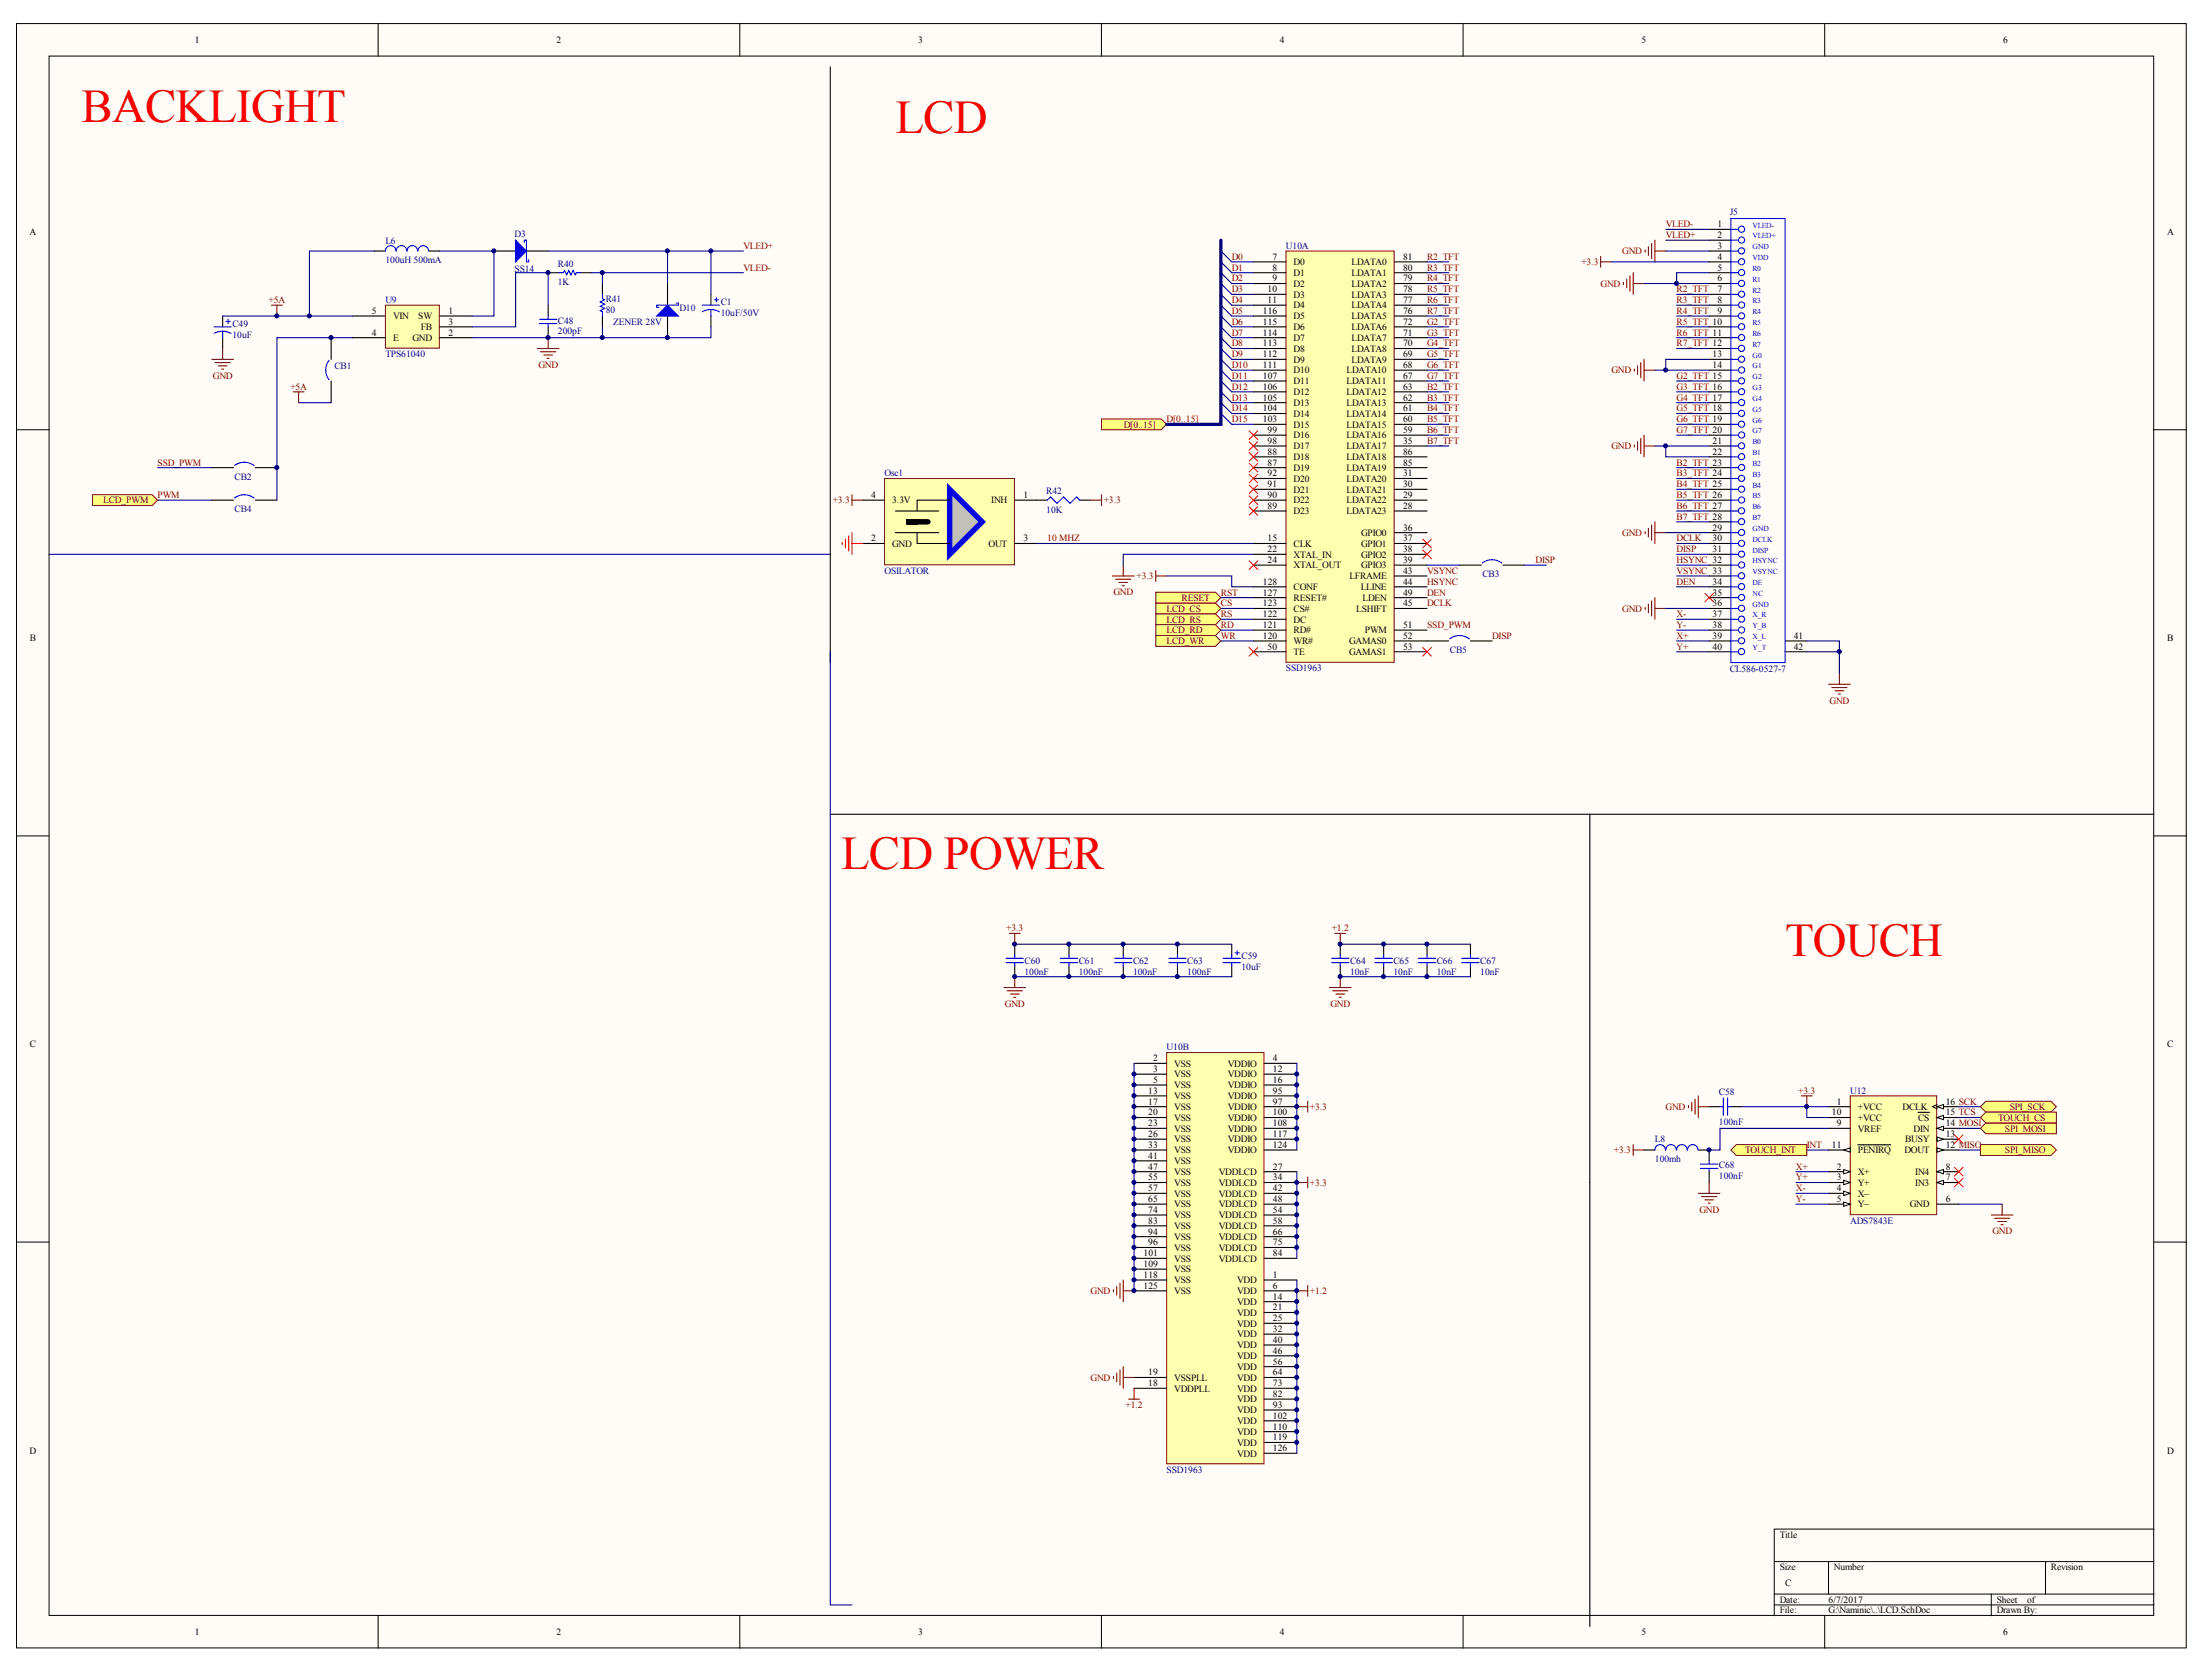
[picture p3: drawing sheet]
<svg xmlns="http://www.w3.org/2000/svg" width="271mm" height="206mm" viewBox="0 0 271 206" stroke-linecap="round" stroke-linejoin="round" font-family="sans-serif">
<defs><g id="words">
<g font-size="5.8" fill="#f00">
<text x="10" y="14.9">BACKLIGHT</text>
<text x="109.9" y="16.3">LCD</text>
<text x="103.3" y="106.6">LCD POWER</text>
<text x="219.1" y="117.3">TOUCH</text>
</g>
<g font-size="1.2">
<text x="23.9" y="5.3">1</text>
<text x="68.3" y="5.3">2</text>
<text x="112.7" y="5.3">3</text>
<text x="157.1" y="5.3">4</text>
<text x="201.5" y="5.3">5</text>
<text x="245.9" y="5.3">6</text>
<text x="3.6" y="28.9">A</text>
<text x="210.8" y="29.2">2</text>
<text x="210.8" y="27.9">1</text>
<text x="266" y="28.9">A</text>
<text x="155.6" y="35.9">10</text>
<text x="156.2" y="31.9">7</text>
<text x="156.2" y="33.2">8</text>
<text x="156.2" y="34.5">9</text>
<text x="158.8" y="32.5">D0</text>
<text x="158.8" y="33.9">D1</text>
<text x="158.8" y="35.2">D2</text>
<text x="165.9" y="32.5">LDATA0</text>
<text x="165.9" y="33.9">LDATA1</text>
<text x="165.9" y="35.2">LDATA2</text>
<text x="172.3" y="31.9">81</text>
<text x="172.3" y="33.2">80</text>
<text x="172.3" y="34.5">79</text>
<text x="172.3" y="35.9">78</text>
<text x="210.8" y="30.5">3</text>
<text x="210.8" y="31.9">4</text>
<text x="210.8" y="33.2">5</text>
<text x="210.8" y="34.5">6</text>
<text x="210.8" y="35.9">7</text>
<text x="45.7" y="38.5">5</text>
<text x="45.7" y="41.2">4</text>
<text x="48.2" y="39.2">VIN</text>
<text x="48.2" y="41.8">E</text>
<text x="50.6" y="41.8">GND</text>
<text x="51.3" y="39.2">SW</text>
<text x="51.6" y="40.5">FB</text>
<text x="55" y="38.5">1</text>
<text x="55" y="39.8">3</text>
<text x="55" y="41.2">2</text>
<text x="155" y="38.5">116</text>
<text x="155" y="39.8">115</text>
<text x="155" y="41.2">114</text>
<text x="155.6" y="37.2">11</text>
<text x="158.8" y="36.5">D3</text>
<text x="158.8" y="37.9">D4</text>
<text x="158.8" y="39.2">D5</text>
<text x="158.8" y="40.5">D6</text>
<text x="158.8" y="41.8">D7</text>
<text x="165.9" y="36.5">LDATA3</text>
<text x="165.9" y="37.9">LDATA4</text>
<text x="165.9" y="39.2">LDATA5</text>
<text x="165.9" y="40.5">LDATA6</text>
<text x="165.9" y="41.8">LDATA7</text>
<text x="172.3" y="37.2">77</text>
<text x="172.3" y="38.5">76</text>
<text x="172.3" y="39.8">72</text>
<text x="172.3" y="41.2">71</text>
<text x="210.8" y="37.2">8</text>
<text x="210.8" y="38.5">9</text>
<text x="155" y="42.5">113</text>
<text x="155" y="43.8">112</text>
<text x="155" y="45.2">111</text>
<text x="155" y="46.5">107</text>
<text x="155" y="47.8">106</text>
<text x="158.8" y="43.2">D8</text>
<text x="158.8" y="44.5">D9</text>
<text x="158.8" y="45.8">D10</text>
<text x="158.8" y="47.2">D11</text>
<text x="165.3" y="45.8">LDATA10</text>
<text x="165.3" y="47.2">LDATA11</text>
<text x="165.9" y="43.2">LDATA8</text>
<text x="165.9" y="44.5">LDATA9</text>
<text x="172.3" y="42.5">70</text>
<text x="172.3" y="43.8">69</text>
<text x="172.3" y="45.2">68</text>
<text x="172.3" y="46.5">67</text>
<text x="172.3" y="47.8">63</text>
<text x="210.2" y="43.8">13</text>
<text x="210.2" y="45.2">14</text>
<text x="155" y="49.1">105</text>
<text x="155" y="50.5">104</text>
<text x="155" y="51.8">103</text>
<text x="155.6" y="53.1">99</text>
<text x="158.8" y="48.5">D12</text>
<text x="158.8" y="49.8">D13</text>
<text x="158.8" y="51.1">D14</text>
<text x="158.8" y="52.5">D15</text>
<text x="158.8" y="53.8">D16</text>
<text x="165.3" y="48.5">LDATA12</text>
<text x="165.3" y="49.8">LDATA13</text>
<text x="165.3" y="51.1">LDATA14</text>
<text x="165.3" y="52.5">LDATA15</text>
<text x="165.3" y="53.8">LDATA16</text>
<text x="172.3" y="49.1">62</text>
<text x="172.3" y="50.5">61</text>
<text x="172.3" y="51.8">60</text>
<text x="172.3" y="53.1">59</text>
<text x="155.6" y="54.5">98</text>
<text x="155.6" y="55.8">88</text>
<text x="155.6" y="57.1">87</text>
<text x="155.6" y="58.5">92</text>
<text x="155.6" y="59.8">91</text>
<text x="158.8" y="55.1">D17</text>
<text x="158.8" y="56.5">D18</text>
<text x="158.8" y="57.8">D19</text>
<text x="158.8" y="59.1">D20</text>
<text x="165.3" y="55.1">LDATA17</text>
<text x="165.3" y="56.5">LDATA18</text>
<text x="165.3" y="57.8">LDATA19</text>
<text x="165.3" y="59.1">LDATA20</text>
<text x="172.3" y="54.5">35</text>
<text x="172.3" y="55.8">86</text>
<text x="172.3" y="57.1">85</text>
<text x="172.3" y="58.5">31</text>
<text x="172.3" y="59.8">30</text>
<text x="210.2" y="54.5">21</text>
<text x="210.2" y="55.8">22</text>
<text x="106.9" y="61.1">4</text>
<text x="109.5" y="61.8">3.3V</text>
<text x="121.7" y="61.8">INH</text>
<text x="125.6" y="61.1">1</text>
<text x="155.6" y="61.1">90</text>
<text x="155.6" y="62.4">89</text>
<text x="158.8" y="60.4">D21</text>
<text x="158.8" y="61.8">D22</text>
<text x="158.8" y="63.1">D23</text>
<text x="165.3" y="60.4">LDATA21</text>
<text x="165.3" y="61.8">LDATA22</text>
<text x="165.3" y="63.1">LDATA23</text>
<text x="167.1" y="65.8">GPIO0</text>
<text x="172.3" y="61.1">29</text>
<text x="172.3" y="62.4">28</text>
<text x="172.3" y="65.1">36</text>
<text x="210.2" y="65.1">29</text>
<text x="106.9" y="66.4">2</text>
<text x="109.5" y="67.1">GND</text>
<text x="121.4" y="67.1">OUT</text>
<text x="125.6" y="66.4">3</text>
<text x="155" y="71.7">128</text>
<text x="155.6" y="67.8">22</text>
<text x="155.6" y="69.1">24</text>
<text x="155.6" y="66.4">15</text>
<text x="158.8" y="68.4">XTAL_IN</text>
<text x="158.8" y="69.7">XTAL_OUT</text>
<text x="158.8" y="67.1">CLK</text>
<text x="165.7" y="71.1">LFRAME</text>
<text x="167.1" y="67.1">GPIO1</text>
<text x="167.1" y="68.4">GPIO2</text>
<text x="167.1" y="69.7">GPIO3</text>
<text x="172.3" y="66.4">37</text>
<text x="172.3" y="67.8">38</text>
<text x="172.3" y="69.1">39</text>
<text x="172.3" y="70.4">43</text>
<text x="172.3" y="71.7">44</text>
<text x="210.2" y="66.4">30</text>
<text x="210.2" y="67.8">31</text>
<text x="210.2" y="71.7">34</text>
<text x="155" y="77.1">121</text>
<text x="155" y="75.7">122</text>
<text x="155" y="74.4">123</text>
<text x="155" y="73.1">127</text>
<text x="158.8" y="72.4">CONF</text>
<text x="158.8" y="77.7">RD#</text>
<text x="158.8" y="76.4">DC</text>
<text x="158.8" y="75.1">CS#</text>
<text x="158.8" y="73.7">RESET#</text>
<text x="166.5" y="75.1">LSHIFT</text>
<text x="167" y="72.4">LLINE</text>
<text x="167.3" y="73.7">LDEN</text>
<text x="167.6" y="77.7">PWM</text>
<text x="172.3" y="73.1">49</text>
<text x="172.3" y="74.4">45</text>
<text x="172.3" y="77.1">51</text>
<text x="210.2" y="73.1">35</text>
<text x="210.2" y="74.4">36</text>
<text x="210.2" y="75.7">37</text>
<text x="210.2" y="77.1">38</text>
<text x="3.7" y="78.7">B</text>
<text x="155" y="78.4">120</text>
<text x="155.6" y="79.7">50</text>
<text x="158.8" y="79.1">WR#</text>
<text x="158.8" y="80.4">TE</text>
<text x="165.6" y="79.1">GAMAS0</text>
<text x="165.6" y="80.4">GAMAS1</text>
<text x="172.3" y="78.4">52</text>
<text x="172.3" y="79.7">53</text>
<text x="210.2" y="78.4">39</text>
<text x="210.2" y="79.7">40</text>
<text x="220.2" y="78.4">41</text>
<text x="220.2" y="79.7">42</text>
<text x="266.1" y="78.7">B</text>
<text x="3.7" y="128.5">C</text>
<text x="141.6" y="130.2">2</text>
<text x="141.6" y="131.5">3</text>
<text x="144.2" y="130.9">VSS</text>
<text x="150.7" y="130.9">VDDIO</text>
<text x="156.3" y="130.2">4</text>
<text x="156.3" y="131.5">12</text>
<text x="266.1" y="128.5">C</text>
<text x="141" y="134.2">13</text>
<text x="141" y="135.5">17</text>
<text x="141" y="136.9">20</text>
<text x="141.6" y="132.9">5</text>
<text x="144.2" y="132.2">VSS</text>
<text x="144.2" y="133.5">VSS</text>
<text x="144.2" y="134.9">VSS</text>
<text x="144.2" y="136.2">VSS</text>
<text x="144.2" y="137.5">VSS</text>
<text x="150.7" y="132.2">VDDIO</text>
<text x="150.7" y="133.5">VDDIO</text>
<text x="150.7" y="134.9">VDDIO</text>
<text x="150.7" y="136.2">VDDIO</text>
<text x="150.7" y="137.5">VDDIO</text>
<text x="156.3" y="132.9">16</text>
<text x="156.3" y="134.2">95</text>
<text x="156.3" y="135.5">97</text>
<text x="156.3" y="136.9">100</text>
<text x="224.9" y="136.9">10</text>
<text x="225.5" y="135.5">1</text>
<text x="228.1" y="136.2">+VCC</text>
<text x="228.1" y="137.5">+VCC</text>
<text x="233.6" y="136.2">DCLK</text>
<text x="235.5" y="137.5">CS</text>
<text x="238.9" y="136.9">15 TCS</text>
<text x="238.9" y="135.5">16 SCK</text>
<text x="141" y="138.2">23</text>
<text x="141" y="139.5">26</text>
<text x="141" y="140.9">33</text>
<text x="141" y="142.2">41</text>
<text x="141" y="143.5">47</text>
<text x="144.2" y="138.9">VSS</text>
<text x="144.2" y="140.2">VSS</text>
<text x="144.2" y="141.5">VSS</text>
<text x="144.2" y="142.8">VSS</text>
<text x="150.7" y="138.9">VDDIO</text>
<text x="150.7" y="140.2">VDDIO</text>
<text x="150.7" y="141.5">VDDIO</text>
<text x="156.3" y="138.2">108</text>
<text x="156.3" y="139.5">117</text>
<text x="156.3" y="140.9">124</text>
<text x="156.3" y="143.5">27</text>
<text x="224.9" y="140.9">11</text>
<text x="225.5" y="143.5">2</text>
<text x="225.5" y="138.2">9</text>
<text x="228.1" y="138.9">VREF</text>
<text x="228.1" y="141.5">PENIRQ</text>
<text x="233.8" y="141.5">DOUT</text>
<text x="233.9" y="140.2">BUSY</text>
<text x="234.9" y="138.9">DIN</text>
<text x="238.9" y="143.5">8</text>
<text x="238.9" y="140.9">12 MISO</text>
<text x="238.9" y="139.5">13</text>
<text x="238.9" y="138.2">14 MOSI</text>
<text x="141" y="144.8">55</text>
<text x="141" y="146.2">57</text>
<text x="141" y="147.5">65</text>
<text x="141" y="148.8">74</text>
<text x="144.2" y="144.2">VSS</text>
<text x="144.2" y="145.5">VSS</text>
<text x="144.2" y="146.8">VSS</text>
<text x="144.2" y="148.2">VSS</text>
<text x="144.2" y="149.5">VSS</text>
<text x="149.6" y="144.2">VDDLCD</text>
<text x="149.6" y="145.5">VDDLCD</text>
<text x="149.6" y="146.8">VDDLCD</text>
<text x="149.6" y="148.2">VDDLCD</text>
<text x="149.6" y="149.5">VDDLCD</text>
<text x="156.3" y="144.8">34</text>
<text x="156.3" y="146.2">42</text>
<text x="156.3" y="147.5">48</text>
<text x="156.3" y="148.8">54</text>
<text x="225.5" y="144.8">3</text>
<text x="225.5" y="146.2">4</text>
<text x="225.5" y="147.5">5</text>
<text x="228.1" y="144.2">X+</text>
<text x="228.1" y="145.5">Y+</text>
<text x="228.1" y="146.8">X–</text>
<text x="228.1" y="148.2">Y–</text>
<text x="234.4" y="148.2">GND</text>
<text x="235.1" y="145.5">IN3</text>
<text x="235.1" y="144.2">IN4</text>
<text x="238.9" y="147.5">6</text>
<text x="238.9" y="144.8">7</text>
<text x="140.4" y="154.1">101</text>
<text x="140.4" y="155.5">109</text>
<text x="141" y="150.2">83</text>
<text x="141" y="151.5">94</text>
<text x="141" y="152.8">96</text>
<text x="144.2" y="150.8">VSS</text>
<text x="144.2" y="152.1">VSS</text>
<text x="144.2" y="153.5">VSS</text>
<text x="144.2" y="154.8">VSS</text>
<text x="149.6" y="150.8">VDDLCD</text>
<text x="149.6" y="152.1">VDDLCD</text>
<text x="149.6" y="153.5">VDDLCD</text>
<text x="149.6" y="154.8">VDDLCD</text>
<text x="156.3" y="150.2">58</text>
<text x="156.3" y="151.5">66</text>
<text x="156.3" y="152.8">75</text>
<text x="156.3" y="154.1">84</text>
<text x="140.4" y="156.8">118</text>
<text x="140.4" y="158.1">125</text>
<text x="144.2" y="156.1">VSS</text>
<text x="144.2" y="157.5">VSS</text>
<text x="144.2" y="158.8">VSS</text>
<text x="151.9" y="157.5">VDD</text>
<text x="151.9" y="158.8">VDD</text>
<text x="151.9" y="160.1">VDD</text>
<text x="151.9" y="161.5">VDD</text>
<text x="156.3" y="156.8">1</text>
<text x="156.3" y="158.1">6</text>
<text x="156.3" y="159.5">14</text>
<text x="156.3" y="160.8">21</text>
<text x="151.9" y="162.8">VDD</text>
<text x="151.9" y="164.1">VDD</text>
<text x="151.9" y="165.4">VDD</text>
<text x="151.9" y="166.8">VDD</text>
<text x="156.3" y="162.1">25</text>
<text x="156.3" y="163.4">32</text>
<text x="156.3" y="164.8">40</text>
<text x="156.3" y="166.1">46</text>
<text x="156.3" y="167.4">56</text>
<text x="141" y="168.8">19</text>
<text x="141" y="170.1">18</text>
<text x="144.2" y="169.4">VSSPLL</text>
<text x="144.2" y="170.8">VDDPLL</text>
<text x="151.9" y="168.1">VDD</text>
<text x="151.9" y="169.4">VDD</text>
<text x="151.9" y="170.8">VDD</text>
<text x="151.9" y="172.1">VDD</text>
<text x="151.9" y="173.4">VDD</text>
<text x="156.3" y="168.8">64</text>
<text x="156.3" y="170.1">73</text>
<text x="156.3" y="171.4">82</text>
<text x="156.3" y="172.7">93</text>
<text x="3.6" y="178.4">D</text>
<text x="151.9" y="174.7">VDD</text>
<text x="151.9" y="176.1">VDD</text>
<text x="151.9" y="177.4">VDD</text>
<text x="151.9" y="178.7">VDD</text>
<text x="156.3" y="174.1">102</text>
<text x="156.3" y="175.4">110</text>
<text x="156.3" y="176.7">119</text>
<text x="156.3" y="178.1">126</text>
<text x="266" y="178.4">D</text>
<text x="218.5" y="188.7">Title</text>
<text x="218.5" y="192.7">Size</text>
<text x="218.5" y="196.6">Date:</text>
<text x="218.5" y="198">File:</text>
<text x="219.1" y="194.7">C</text>
<text x="224.5" y="196.6">6/7/2017</text>
<text x="224.5" y="198">G:\Naminic\..\LCD.SchDoc</text>
<text x="225.1" y="192.7">Number</text>
<text x="245.1" y="196.6">Sheet</text>
<text x="245.1" y="198">Drawn By:</text>
<text x="248.8" y="196.6">of</text>
<text x="251.8" y="192.7">Revision</text>
<text x="23.9" y="200.6">1</text>
<text x="68.3" y="200.6">2</text>
<text x="112.7" y="200.6">3</text>
<text x="157.1" y="200.6">4</text>
<text x="201.5" y="200.6">5</text>
<text x="245.9" y="200.6">6</text>
</g>
<g font-size="1.2" fill="#000080">
<text x="47.3" y="29.9">L6</text>
<text x="63.2" y="29.1">D3</text>
<text x="212.3" y="26.4">J5</text>
<text x="47.3" y="32.3">100uH 500mA</text>
<text x="63.2" y="33.3">SS14</text>
<text x="68.5" y="32.8">R40</text>
<text x="68.5" y="34.9">1K</text>
<text x="157.9" y="30.5">U10A</text>
<text x="28.5" y="40.1">C49</text>
<text x="28.5" y="41.4">10uF</text>
<text x="47.3" y="37.2">U9</text>
<text x="68.5" y="39.7">C48</text>
<text x="68.5" y="41">200pF</text>
<text x="74.4" y="37.1">R41</text>
<text x="74.4" y="38.4">80</text>
<text x="75.3" y="39.8">ZENER 28V</text>
<text x="83.4" y="38.1">D10</text>
<text x="88.5" y="37.5">C1</text>
<text x="88.5" y="38.8">10uF/50V</text>
<text x="41.1" y="45.3">CB1</text>
<text x="47.3" y="43.8">TPS61040</text>
<text x="28.8" y="58.9">CB2</text>
<text x="108.6" y="58.5">Osc1</text>
<text x="28.8" y="62.8">CB4</text>
<text x="128.4" y="60.6">R42</text>
<text x="128.4" y="63">10K</text>
<text x="108.6" y="70.4">OSILATOR</text>
<text x="182" y="70.8">CB3</text>
<text x="157.9" y="82.4">SSD1963</text>
<text x="178" y="80.1">CB5</text>
<text x="212.3" y="82.5">CL586-0527-7</text>
<text x="125.8" y="118.3">C60</text>
<text x="125.8" y="119.6">100nF</text>
<text x="132.4" y="118.3">C61</text>
<text x="132.4" y="119.6">100nF</text>
<text x="139.1" y="118.3">C62</text>
<text x="139.1" y="119.6">100nF</text>
<text x="145.7" y="118.3">C63</text>
<text x="145.7" y="119.6">100nF</text>
<text x="152.4" y="117.7">C59</text>
<text x="152.4" y="119.1">10uF</text>
<text x="165.7" y="118.3">C64</text>
<text x="165.7" y="119.6">10nF</text>
<text x="171.1" y="118.3">C65</text>
<text x="171.1" y="119.6">10nF</text>
<text x="176.4" y="118.3">C66</text>
<text x="176.4" y="119.6">10nF</text>
<text x="181.7" y="118.3">C67</text>
<text x="181.7" y="119.6">10nF</text>
<text x="143.2" y="128.9">U10B</text>
<text x="211" y="134.3">C58</text>
<text x="227.1" y="134.2">U12</text>
<text x="203.2" y="140.2">L8</text>
<text x="203.2" y="142.6">100mh</text>
<text x="211" y="138.1">100nF</text>
<text x="211" y="143.4">C68</text>
<text x="211" y="144.7">100nF</text>
<text x="227.1" y="150.2">ADS7843E</text>
<text x="143.2" y="180.7">SSD1963</text>
</g>
<g font-size="1.2" fill="#800000">
<text x="204.5" y="29.2">VLED+</text>
<text x="204.5" y="27.9">VLED-</text>
<text x="91.3" y="30.5">VLED+</text>
<text x="91.3" y="33.2">VLED-</text>
<text x="151.2" y="31.9">D0</text>
<text x="151.2" y="33.2">D1</text>
<text x="151.2" y="34.5">D2</text>
<text x="151.2" y="35.9">D3</text>
<text x="175.2" y="31.9">R2_TFT</text>
<text x="175.2" y="33.2">R3_TFT</text>
<text x="175.2" y="34.5">R4_TFT</text>
<text x="175.2" y="35.9">R5_TFT</text>
<text x="194.1" y="32.5">+3.3</text>
<text x="196.5" y="35.2">GND</text>
<text x="199.1" y="31.2">GND</text>
<text x="205.8" y="35.9">R2_TFT</text>
<text x="33" y="37.2">+5A</text>
<text x="151.2" y="37.2">D4</text>
<text x="151.2" y="38.5">D5</text>
<text x="151.2" y="39.8">D6</text>
<text x="151.2" y="41.2">D7</text>
<text x="175.2" y="37.2">R6_TFT</text>
<text x="175.2" y="38.5">R7_TFT</text>
<text x="175.2" y="39.8">G2_TFT</text>
<text x="175.2" y="41.2">G3_TFT</text>
<text x="205.8" y="37.2">R3_TFT</text>
<text x="205.8" y="38.5">R4_TFT</text>
<text x="205.8" y="39.8">R5_TFT 10</text>
<text x="205.8" y="41.2">R6_TFT 11</text>
<text x="26.1" y="46.5">GND</text>
<text x="35.6" y="47.8">+5A</text>
<text x="66.1" y="45.1">GND</text>
<text x="151.2" y="42.5">D8</text>
<text x="151.2" y="43.8">D9</text>
<text x="151.2" y="45.2">D10</text>
<text x="151.2" y="46.5">D11</text>
<text x="151.2" y="47.8">D12</text>
<text x="175.2" y="42.5">G4_TFT</text>
<text x="175.2" y="43.8">G5_TFT</text>
<text x="175.2" y="45.2">G6_TFT</text>
<text x="175.2" y="46.5">G7_TFT</text>
<text x="175.2" y="47.8">B2_TFT</text>
<text x="197.8" y="45.8">GND</text>
<text x="205.8" y="42.5">R7_TFT 12</text>
<text x="205.8" y="46.5">G2_TFT 15</text>
<text x="205.8" y="47.8">G3_TFT 16</text>
<text x="138" y="52.5">D[0..15]</text>
<text x="143.2" y="51.8">D[0..15]</text>
<text x="151.2" y="49.1">D13</text>
<text x="151.2" y="50.5">D14</text>
<text x="151.2" y="51.8">D15</text>
<text x="175.2" y="49.1">B3_TFT</text>
<text x="175.2" y="50.5">B4_TFT</text>
<text x="175.2" y="51.8">B5_TFT</text>
<text x="175.2" y="53.1">B6_TFT</text>
<text x="205.8" y="49.1">G4_TFT 17</text>
<text x="205.8" y="50.5">G5_TFT 18</text>
<text x="205.8" y="51.8">G6_TFT 19</text>
<text x="205.8" y="53.1">G7_TFT 20</text>
<text x="19.3" y="57.1">SSD_PWM</text>
<text x="175.2" y="54.5">B7_TFT</text>
<text x="197.8" y="55.1">GND</text>
<text x="205.8" y="57.1">B2_TFT 23</text>
<text x="205.8" y="58.5">B3_TFT 24</text>
<text x="205.8" y="59.8">B4_TFT 25</text>
<text x="12.7" y="61.8">LCD_PWM</text>
<text x="19.3" y="61.1">PWM</text>
<text x="102.2" y="61.8">+3.3</text>
<text x="135.5" y="61.8">+3.3</text>
<text x="199.1" y="65.8">GND</text>
<text x="205.8" y="61.1">B5_TFT 26</text>
<text x="205.8" y="62.4">B6_TFT 27</text>
<text x="205.8" y="63.8">B7_TFT 28</text>
<text x="128.6" y="66.4">10 MHZ</text>
<text x="139.5" y="71.1">+3.3</text>
<text x="175.2" y="71.7">HSYNC</text>
<text x="175.2" y="70.4">VSYNC</text>
<text x="188.5" y="69.1">DISP</text>
<text x="205.8" y="66.4">DCLK</text>
<text x="205.8" y="67.8">DISP</text>
<text x="205.8" y="69.1">HSYNC 32</text>
<text x="205.8" y="70.4">VSYNC 33</text>
<text x="205.8" y="71.7">DEN</text>
<text x="136.7" y="73">GND</text>
<text x="143.2" y="75.1">LCD_CS</text>
<text x="143.2" y="76.4">LCD_RS</text>
<text x="143.2" y="77.7">LCD_RD</text>
<text x="145" y="73.7">RESET</text>
<text x="149.9" y="74.4">CS</text>
<text x="149.9" y="75.7">RS</text>
<text x="149.9" y="73.1">RST</text>
<text x="149.9" y="77.1">RD</text>
<text x="175.2" y="74.4">DCLK</text>
<text x="175.2" y="73.1">DEN</text>
<text x="175.2" y="77.1">SSD_PWM</text>
<text x="199.1" y="75.1">GND</text>
<text x="205.8" y="75.7">X-</text>
<text x="205.8" y="77.1">Y-</text>
<text x="143.2" y="79.1">LCD_WR</text>
<text x="149.9" y="78.4">WR</text>
<text x="183.2" y="78.4">DISP</text>
<text x="205.8" y="78.4">X+</text>
<text x="205.8" y="79.7">Y+</text>
<text x="224.6" y="86.3">GND</text>
<text x="123.5" y="114.3">+3.3</text>
<text x="163.5" y="114.3">+1.2</text>
<text x="123.4" y="123.5">GND</text>
<text x="163.3" y="123.5">GND</text>
<text x="160.8" y="136.2">+3.3</text>
<text x="204.5" y="136.2">GND</text>
<text x="220.8" y="134.2">+3.3</text>
<text x="245.3" y="137.5">TOUCH_CS</text>
<text x="246.7" y="136.2">SPI_SCK</text>
<text x="198.1" y="141.5">+3.3</text>
<text x="214.2" y="141.5">TOUCH_INT</text>
<text x="220.5" y="143.5">X+</text>
<text x="221.8" y="140.9">INT</text>
<text x="246.1" y="138.9">SPI_MOSI</text>
<text x="246.1" y="141.5">SPI_MISO</text>
<text x="160.8" y="145.5">+3.3</text>
<text x="208.6" y="148.8">GND</text>
<text x="220.5" y="146.2">X-</text>
<text x="220.5" y="147.5">Y-</text>
<text x="220.5" y="144.8">Y+</text>
<text x="244.6" y="151.5">GND</text>
<text x="133.9" y="158.8">GND</text>
<text x="160.8" y="158.8">+1.2</text>
<text x="133.9" y="169.4">GND</text>
<text x="138.2" y="172.7">+1.2</text>
</g>
<g font-size=".9" fill="#00f">
<text x="215.1" y="27.9">VLED-</text>
<text x="215.1" y="29.3">VLED+</text>
<text x="215.1" y="30.6">GND</text>
<text x="215.1" y="31.9">VDD</text>
<text x="215.1" y="33.2">R0</text>
<text x="215.1" y="34.6">R1</text>
<text x="215.1" y="35.9">R2</text>
<text x="215.1" y="37.2">R3</text>
<text x="215.1" y="38.6">R4</text>
<text x="215.1" y="39.9">R5</text>
<text x="215.1" y="41.2">R6</text>
<text x="215.1" y="42.5">R7</text>
<text x="215.1" y="43.9">G0</text>
<text x="215.1" y="45.2">G1</text>
<text x="215.1" y="46.5">G2</text>
<text x="215.1" y="47.9">G3</text>
<text x="215.1" y="49.2">G4</text>
<text x="215.1" y="50.5">G5</text>
<text x="215.1" y="51.8">G6</text>
<text x="215.1" y="53.2">G7</text>
<text x="215.1" y="54.5">B0</text>
<text x="215.1" y="55.8">B1</text>
<text x="215.1" y="57.2">B2</text>
<text x="215.1" y="58.5">B3</text>
<text x="215.1" y="59.8">B4</text>
<text x="215.1" y="61.2">B5</text>
<text x="215.1" y="62.5">B6</text>
<text x="215.1" y="63.8">B7</text>
<text x="215.1" y="65.1">GND</text>
<text x="215.1" y="66.5">DCLK</text>
<text x="215.1" y="67.8">DISP</text>
<text x="215.1" y="69.1">HSYNC</text>
<text x="215.1" y="70.5">VSYNC</text>
<text x="215.1" y="71.8">DE</text>
<text x="215.1" y="73.1">NC</text>
<text x="215.1" y="74.4">GND</text>
<text x="215.1" y="75.8">X_R</text>
<text x="215.1" y="77.1">Y_B</text>
<text x="215.1" y="78.4">X_L</text>
<text x="215.1" y="79.8">Y_T</text>
</g>
</g></defs>
<g fill="#fffcf8" stroke="#000" stroke-width=".12">
<path d="M2 2.9h266.4v199.3h-266.4z"/>
<path d="M6 6.9h258.4v191.3h-258.4z"/>
</g>
<g fill="none" stroke="#000" stroke-width=".12">
<path d="M46.4 2.9v4M90.8 2.9v4M135.2 2.9v4M179.6 2.9v4M224 2.9v4M2 52.7h4M264.4 52.7h4M2 102.6h4M264.4 102.6h4M2 152.4h4M264.4 152.4h4M46.4 198.3v3.9"/>
<path d="M90.8 198.3v3.9M135.2 198.3v3.9M179.6 198.3v3.9M217.8 191.6h46.6M217.8 195.6h46.6M217.8 196.9h46.6M224 198.3v3.9M224.5 191.6v4M244.4 195.6v2.7M251.1 191.6v4M264.4 187.6h-46.6v10.7"/>
</g>
<path d="M157.9 30.8h13.3v50.5h-13.3z" fill="#ffffb0" stroke="#800000" stroke-width=".12"/>
<g fill="none" stroke="#000" stroke-width=".13">
<path d="M153.9 32.1h4M153.9 33.5h4M153.9 34.8h4M153.9 36.1h4M153.9 37.4h4M153.9 38.8h4M171.2 32.1h4M171.2 33.5h4M171.2 34.8h4M171.2 36.1h4M171.2 37.4h4M171.2 38.8h4"/>
<path d="M153.9 40.1h4M153.9 41.4h4M153.9 42.8h4M153.9 44.1h4M153.9 45.4h4M153.9 46.8h4M153.9 48.1h4M153.9 49.4h4M153.9 50.7h4M153.9 52.1h4M153.9 53.4h4M153.9 54.7h4"/>
<path d="M153.9 56.1h4M153.9 57.4h4M153.9 58.7h4M171.2 40.1h4M171.2 41.4h4M171.2 42.8h4M171.2 44.1h4M171.2 45.4h4M171.2 46.8h4M171.2 48.1h4M171.2 49.4h4M171.2 50.7h4"/>
<path d="M171.2 52.1h4M171.2 53.4h4M171.2 54.7h4M171.2 56.1h4M171.2 57.4h4M171.2 58.7h4M153.9 60h4M153.9 61.4h4M153.9 62.7h4M153.9 68h4M153.9 69.3h4M153.9 66.7h4"/>
<path d="M153.9 72h4M153.9 78.6h4M153.9 77.3h4M153.9 76h4M153.9 74.7h4M153.9 73.3h4M153.9 80h4M171.2 60h4M171.2 61.4h4M171.2 62.7h4M171.2 68h4M171.2 69.3h4"/>
<path d="M171.2 66.7h4M171.2 72h4M171.2 78.6h4M171.2 77.3h4M171.2 74.7h4M171.2 73.3h4M171.2 65.4h4M171.2 70.7h4M171.2 80h4"/>
</g>
<path d="M143.2 129.2h12v50.4h-12z" fill="#ffffb0" stroke="#800000" stroke-width=".12"/>
<g fill="none" stroke="#000" stroke-width=".13">
<path d="M139.2 130.5h4M139.2 131.8h4M139.2 133.1h4M139.2 134.5h4M139.2 135.8h4M139.2 137.1h4M139.2 138.5h4M139.2 139.8h4M155.2 130.5h4M155.2 131.8h4M155.2 133.1h4M155.2 134.5h4"/>
<path d="M155.2 135.8h4M155.2 137.1h4M155.2 138.5h4M155.2 139.8h4M139.2 141.1h4M139.2 142.4h4M139.2 143.8h4M139.2 145.1h4M139.2 146.4h4M139.2 147.8h4M139.2 149.1h4M139.2 150.4h4"/>
<path d="M139.2 151.7h4M139.2 153.1h4M139.2 154.4h4M139.2 155.7h4M139.2 157.1h4M139.2 158.4h4M155.2 141.1h4M155.2 143.8h4M155.2 145.1h4M155.2 146.4h4M155.2 147.8h4M155.2 149.1h4"/>
<path d="M155.2 150.4h4M155.2 151.7h4M155.2 153.1h4M155.2 154.4h4M155.2 157.1h4M155.2 158.4h4M155.2 159.7h4M139.2 169h4M139.2 170.4h4M155.2 169h4M155.2 170.4h4M155.2 161h4"/>
<path d="M155.2 162.4h4M155.2 163.7h4M155.2 165h4M155.2 166.4h4M155.2 167.7h4M155.2 171.7h4M155.2 173h4M155.2 174.3h4M155.2 175.7h4M155.2 177h4M155.2 178.3h4"/>
</g>
<path d="M47.3 37.4h6.6v5.3h-6.6z" fill="#ffffb0" stroke="#800000" stroke-width=".12"/>
<g fill="none" stroke="#000" stroke-width=".13">
<path d="M27.3 38.8v1.3M43.3 38.8h4M46 30.8h1.3M52.6 30.8h1.4M54 38.8h4M60.6 30.8h2.7M64.6 30.8h2.7M67.3 37.4v1.4M67.3 33.5h1.3M71.3 33.5h1.3M74 34.8v1.3M74 38.8v1.3"/>
<path d="M87.3 36.1v1.3M87.3 38.8v1.3M27.3 41.4v1.4M40.7 41.4v2.7M40.7 46.8v2.6M43.3 41.4h4M54 41.4h4M54 40.1h4M67.3 40.1v1.3M124.6 115.9v1.3M124.6 118.5v1.3M131.2 115.9v1.3"/>
<path d="M131.2 118.5v1.3M137.9 115.9v1.3M137.9 118.5v1.3M144.5 115.9v1.3M144.5 118.5v1.3M151.2 115.9v1.3M151.2 118.5v1.3M164.5 115.9v1.3M164.5 118.5v1.3M169.9 115.9v1.3M169.9 118.5v1.3M175.2 115.9v1.3"/>
<path d="M175.2 118.5v1.3M180.5 115.9v1.3M180.5 118.5v1.3"/>
</g>
<g fill="none" stroke="#00f" stroke-width=".13">
<path d="M27.7 39.4h.6M28 39.2v.5M48.6 30.8a.65 .65 0 0 0-.6-.7 .65 .65 0 0 0-.7 .7M49.9 30.8a.65 .65 0 0 0-.6-.7 .65 .65 0 0 0-.7 .7M51.3 30.8a.65 .65 0 0 0-.7-.7 .65 .65 0 0 0-.6 .7M52.6 30.8a.65 .65 0 0 0-.6-.7 .65 .65 0 0 0-.7 .7M64.4 29.7v-.2h.2v2.6h.3v-.2M66.2 39.2h2.2M66.2 39.7h2.2M67.3 38.8v.4M67.3 39.7v.4M68.6 33.5h.6l.1-.3 .3 .5 .2-.5 .3 .5 .3-.5 .2 .5 .2-.2h.5"/>
<path d="M74 36.1v.6l.2 .1-.5 .3 .5 .2-.5 .3 .5 .2-.5 .3 .3 .1v.6M86.2 37.4h2.1M87.3 38l.5 .1 .5 .2M87.3 38h-.6l-.5 .2M87.3 38v.8M87.7 36.8h.5M87.9 36.5v.6M26.3 40.1h2.1M27.3 40.6l.6 .1 .5 .2M27.3 40.6l-.5 .1-.5 .2M27.3 40.6v.8M40.4 44.2a1.97 1.97 0 0 0 0 2.4"/>
<path d="M123.5 118.1h2.1M123.5 117.6h2.1M124.6 117.2v.4M124.6 118.1v.4M130.2 118.1h2.1M130.2 117.6h2.1M131.2 117.2v.4M131.2 118.1v.4M136.8 118.1h2.2M136.8 117.6h2.2M137.9 117.2v.4M137.9 118.1v.4"/>
<path d="M143.5 118.1h2.1M143.5 117.6h2.1M144.5 117.2v.4M144.5 118.1v.4M150.1 118.1h2.2M150.1 117.6h2.2M151.2 117.2v.4M151.2 118.1v.4M151.6 116.9h.5M151.9 116.7v.5M163.5 118.1h2.1M163.5 117.6h2.1"/>
<path d="M164.5 117.2v.4M164.5 118.1v.4M168.8 118.1h2.1M168.8 117.6h2.1M169.9 117.2v.4M169.9 118.1v.4M174.1 118.1h2.2M174.1 117.6h2.2M175.2 117.2v.4M175.2 118.1v.4M179.4 118.1h2.2M179.4 117.6h2.2"/>
<path d="M180.5 117.2v.4M180.5 118.1v.4"/>
</g>
<g fill="none" stroke="#000080" stroke-width=".13">
<path d="M46 30.8h-8v8M67.3 30.8h24M72.6 33.5h18.7M74 33.5v1.3M81.9 30.8v4M87.3 30.8v5.3M36.7 49.4h4M58 41.4h16M124.6 115.9h26.6M124.6 119.8h26.6M164.5 115.9h16M164.5 119.8h16"/>
<path d="M139.2 130.5v27.9M159.2 130.5v10.6M159.2 157.1v21.2M159.2 143.8v10.6"/>
</g>
<g fill="none" stroke="#800000" stroke-width=".13">
<path d="M26 44.1h2.7M26.4 44.5h1.9M26.8 44.9h1.1M27.2 45.3h.3M27.3 42.8v1.3M66 42.8h2.6M66.4 43.2h1.8M66.8 43.6h1M67.2 44h.2M67.3 41.4v1.4M123.9 114.5h1.3M124.6 114.5v1.4"/>
<path d="M124.6 119.8v1.4M163.9 114.5h1.3M164.5 114.5v1.4M164.5 119.8v1.4M123.2 121.2h2.7M123.6 121.6h1.9M124 122h1.1M124.4 122.4h.3M159.2 135.8h1.3M160.5 135.1v1.4M163.2 121.2h2.7M163.6 121.6h1.9"/>
<path d="M164 122h1.1M164.4 122.4h.3M136.7 158.3v.2M137.1 157.9v1M137.5 157.5v1.8M137.9 157.1v2.6M137.9 158.4h1.3M159.2 158.4h1.3M159.2 145.1h1.3M160.5 144.4v1.4M160.5 157.7v1.4M136.7 168.9v.3"/>
<path d="M137.1 168.5v1.1M137.5 168.1v1.9M137.9 167.7v2.7M137.9 169h1.3M138.6 171.7h1.3M139.2 170.4v1.3"/>
</g>
<path d="M63.3 29.5l1.3 1.3-1.3 1.3z" fill="#00f" stroke="#00f" stroke-width=".13"/>
<path d="M174.7 79.4l1 1.1M174.7 66.2l1 1M174.7 67.5l1 1M175.7 79.4l-1 1.1M175.7 66.2l-1 1M175.7 67.5l-1 1" fill="none" stroke="#f00" stroke-width=".12"/>
<path d="M227.1 134.5h10.7v14.5h-10.7z" fill="#ffffb0" stroke="#800000" stroke-width=".12"/>
<path d="M224.5 135.8h2.6M224.5 143.8h2.6" fill="none" stroke="#000" stroke-width=".13"/>
<path d="M226.3 143.5l.8 .3-.8 .2z" fill="#fffcf8" stroke="#000" stroke-width=".12"/>
<path d="M224.5 145.1h2.6" fill="none" stroke="#000" stroke-width=".13"/>
<path d="M226.3 144.8l.8 .3-.8 .3z" fill="#fffcf8" stroke="#000" stroke-width=".12"/>
<path d="M224.5 146.4h2.6" fill="none" stroke="#000" stroke-width=".13"/>
<path d="M226.3 146.2l.8 .2-.8 .3z" fill="#fffcf8" stroke="#000" stroke-width=".12"/>
<path d="M224.5 147.8h2.6" fill="none" stroke="#000" stroke-width=".13"/>
<path d="M226.3 147.5l.8 .3-.8 .2z" fill="#fffcf8" stroke="#000" stroke-width=".12"/>
<path d="M237.8 147.8h2.7M237.8 145.1h2.7" fill="none" stroke="#000" stroke-width=".13"/>
<path d="M237.8 145.1l.8-.3v.6z" fill="#fffcf8" stroke="#000" stroke-width=".12"/>
<path d="M237.8 143.8h2.7" fill="none" stroke="#000" stroke-width=".13"/>
<path d="M237.8 143.8l.8-.3v.5z" fill="#fffcf8" stroke="#000" stroke-width=".12"/>
<path d="M224.5 138.5h2.6M224.5 137.1h2.6M224.5 141.1h2.6" fill="none" stroke="#000" stroke-width=".13"/>
<path d="M226.3 141.1l.8-.3v.6z" fill="#fffcf8" stroke="#000" stroke-width=".12"/>
<path d="M228.1 140.5h4M237.8 141.1h2.7" fill="none" stroke="#000" stroke-width=".13"/>
<path d="M237.8 140.8l.8 .3-.8 .3z" fill="#fffcf8" stroke="#000" stroke-width=".12"/>
<path d="M237.8 139.8h2.7" fill="none" stroke="#000" stroke-width=".13"/>
<path d="M237.8 139.5l.8 .3-.8 .3z" fill="#fffcf8" stroke="#000" stroke-width=".12"/>
<path d="M237.8 138.5h2.7" fill="none" stroke="#000" stroke-width=".13"/>
<path d="M237.8 138.5l.8-.3v.5z" fill="#fffcf8" stroke="#000" stroke-width=".12"/>
<path d="M237.8 137.1h2.7" fill="none" stroke="#000" stroke-width=".13"/>
<path d="M237.8 137.1l.8-.2v.5z" fill="#fffcf8" stroke="#000" stroke-width=".12"/>
<path d="M235.5 136.5h1.4M237.8 135.8h2.7" fill="none" stroke="#000" stroke-width=".13"/>
<path d="M237.8 135.5l-.5 .3 .5 .3" fill="none" stroke="#000" stroke-width=".12"/>
<path d="M237.8 135.8l.8-.3v.6z" fill="#fffcf8" stroke="#000" stroke-width=".12"/>
<g fill="none" stroke="#000080" stroke-width=".13">
<path d="M151.2 32.1h2.7M151.2 33.5h2.7M151.2 34.8h2.7M151.2 36.1h2.7M151.2 37.4h2.7M151.2 38.8h2.7M74 40.1v1.3h13.3v-1.3M151.2 40.1h2.7M151.2 41.4h2.7M151.2 42.8h2.7M151.2 44.1h2.7M151.2 45.4h2.7"/>
<path d="M151.2 46.8h2.7M151.2 48.1h2.7M151.2 49.4h2.7M151.2 50.7h2.7M151.2 52.1h2.7M149.9 78.6h4M149.9 77.3h4M149.9 76h4M149.9 74.7h4M213.8 135.8h8M240.5 138.5h2.6M240.5 137.1h2.6"/>
<path d="M240.5 135.8h2.6M220.5 143.8h4M220.5 145.1h4M220.5 146.4h4M220.5 147.8h4M221.8 141.1h2.7M240.5 147.8h5.3M240.5 141.1h2.6"/>
</g>
<g fill="none" stroke="#800000" stroke-width=".13">
<path d="M136.6 70.7h2.6M137 71.1h1.8M137.4 71.5h1M137.8 71.9h.2M137.9 69.3v1.4M141.9 70.7h1.3M141.9 70v1.3M207.3 135.7v.2M207.7 135.3v1M208.1 134.9v1.8M208.5 134.5v2.6M208.5 135.8h1.3"/>
<path d="M221.1 134.5h1.4M221.8 134.5v1.3M244.4 149.1h2.7M244.8 149.5h1.9M245.2 149.9h1.1M245.6 150.3h.3M245.8 147.8v1.3"/>
</g>
<path d="M101.9 8.2v73.1M81.9 34.8v2.6M81.9 38.8v2.6M101.9 99.9h162.5M209.8 135.8h1.3M212.5 135.8h1.3" fill="none" stroke="#000" stroke-width=".13"/>
<path d="M83 37.2h.3v.2h-2.7v.3h.3M211.1 135.8h.4M211.5 134.7v2.2M212.1 134.7v2.2M212.1 135.8h.4" fill="none" stroke="#00f" stroke-width=".13"/>
<g fill="none" stroke="#f00" stroke-width=".12">
<path d="M153.3 52.9l1.1 1M153.3 54.2l1.1 1.1M153.3 55.5l1.1 1.1M153.3 56.9l1.1 1M153.3 58.2l1.1 1M153.3 59.5l1.1 1.1M154.4 52.9l-1.1 1M154.4 54.2l-1.1 1.1M154.4 55.5l-1.1 1.1M154.4 56.9l-1.1 1M154.4 58.2l-1.1 1M154.4 59.5l-1.1 1.1"/>
<path d="M153.3 60.8l1.1 1.1M153.3 62.2l1.1 1M154.4 60.8l-1.1 1.1M154.4 62.2l-1.1 1M239.9 139.3l1.1 1M241 139.3l-1.1 1M239.9 143.2l1.1 1.1M239.9 144.6l1.1 1M241 143.2l-1.1 1.1M241 144.6l-1.1 1"/>
</g>
<path d="M80.6 38.8l1.3-1.4 1.4 1.4z" fill="#00f" stroke="#00f" stroke-width=".13"/>
<path d="M108.6 58.7h15.9v10.6h-15.9z" fill="#ffffb0" stroke="#800000" stroke-width=".12"/>
<path d="M109.9 62.7h5.3M109.9 65.4h5.3" fill="none" stroke="#000" stroke-width=".13"/>
<path d="M112.6 64h-1.4h2.7" fill="none" stroke="#000" stroke-width=".67"/>
<path d="M116.6 60l4 4-4 4z" fill="#c0c0c0" stroke="#00f" stroke-width=".67"/>
<g fill="none" stroke="#000" stroke-width=".13">
<path d="M209.8 29.5h2.7M209.8 30.8h2.7M209.8 32.1h2.7M209.8 33.5h2.7M209.8 34.8h2.7M209.8 36.1h2.7M209.8 37.4h2.7M209.8 28.1h2.7M209.8 38.8h2.7M26 57.4h2.7M31.3 57.4h2.7M209.8 57.4h2.7"/>
<path d="M209.8 40.1h2.7M209.8 41.4h2.7M209.8 42.8h2.7M209.8 44.1h2.7M209.8 45.4h2.7M209.8 46.8h2.7M209.8 48.1h2.7M209.8 49.4h2.7M209.8 50.7h2.7M209.8 52.1h2.7M209.8 53.4h2.7M209.8 54.7h2.7"/>
<path d="M209.8 56.1h2.7M209.8 58.7h2.7M26 61.4h2.7M31.3 61.4h2.7M105.9 66.7h2.7M105.9 61.4h2.7M112.6 65.4v1.3h4M116.6 61.4h-4v1.3M124.6 66.7h2.6M124.6 61.4h4M132.6 61.4h1.3M175.2 78.6h2.6"/>
<path d="M179.2 69.3h2.6M180.5 78.6h2.7M184.5 69.3h2.7M209.8 66.7h2.7M209.8 61.4h2.7M209.8 69.3h2.7M209.8 78.6h2.7M209.8 80h2.7M209.8 60h2.7M209.8 62.7h2.7M209.8 64h2.7M209.8 65.4h2.7"/>
<path d="M209.8 68h2.7M209.8 70.7h2.7M209.8 72h2.7M209.8 73.3h2.7M209.8 74.7h2.7M209.8 76h2.7M209.8 77.3h2.7M219.1 78.6h2.7M219.1 80h2.7M195.2 99.9v99.7M201.8 141.1h1.4M208.5 141.1h1.3v1.3"/>
<path d="M209.8 143.8v1.3"/>
</g>
<path d="M103.4 66.6v.2M103.8 66.2v1M104.2 65.8v1.8M104.6 65.4v2.6M104.6 66.7h1.3" fill="none" stroke="#f00" stroke-width=".13"/>
<g fill="none" stroke="#00f" stroke-width=".13">
<path d="M212.5 26.8h6.6v54.5h-6.6zM212.5 29.5h.9M212.5 32.1h.9M212.5 30.8h.9M212.5 33.5h.9M212.5 28.1h.9M212.5 34.8h.9M212.5 37.4h.9M212.5 36.1h.9M212.5 38.8h.9M28.8 57.1a1.98 1.98 0 0 1 2.4 0M212.5 40.1h.9"/>
<path d="M212.5 41.4h.9M212.5 42.8h.9M212.5 44.1h.9M212.5 45.4h.9M212.5 46.8h.9M212.5 48.1h.9M212.5 49.4h.9M212.5 50.7h.9M212.5 52.1h.9M212.5 53.4h.9M212.5 54.7h.9M212.5 56.1h.9"/>
<path d="M212.5 57.4h.9M212.5 58.7h.9M28.8 61.1a1.98 1.98 0 0 1 2.4 0M128.6 61.4l.4-.4 .8 .8 .8-.8 .8 .8 .8-.8 .4 .4M178 78.4a1.98 1.98 0 0 1 2.4 0M182 69.1a1.98 1.98 0 0 1 2.4 0M212.5 60h.9M212.5 61.4h.9M212.5 62.7h.9M212.5 64h.9M212.5 65.4h.9M212.5 66.7h.9"/>
<path d="M212.5 68h.9M212.5 69.3h.9M212.5 70.7h.9M212.5 72h.9M212.5 73.3h.9M212.5 74.7h.9M212.5 76h.9M212.5 77.3h.9M212.5 78.6h.9M212.5 80h.9M204.4 141.1a.65 .65 0 0 0-.6-.7 .65 .65 0 0 0-.6 .7M205.8 141.1a.65 .65 0 0 0-.7-.7 .65 .65 0 0 0-.6 .7"/>
<path d="M207.1 141.1a.65 .65 0 0 0-.6-.7 .65 .65 0 0 0-.7 .7M208.4 141.1a.65 .65 0 0 0-.6-.7 .65 .65 0 0 0-.6 .7M208.8 142.8h2.1M208.8 143.4h2.1M209.8 142.4v.4M209.8 143.4v.4"/>
<circle cx="213.8" cy="33.4" r=".38"/>
<circle cx="213.8" cy="29.5" r=".38"/>
<circle cx="213.8" cy="37.4" r=".38"/>
<circle cx="213.8" cy="32.1" r=".38"/>
<circle cx="213.8" cy="28.1" r=".38"/>
<circle cx="213.8" cy="36.1" r=".38"/>
<circle cx="213.8" cy="38.8" r=".38"/>
<circle cx="213.8" cy="30.8" r=".38"/>
<circle cx="213.8" cy="34.8" r=".38"/>
<circle cx="213.8" cy="46.7" r=".38"/>
<circle cx="213.8" cy="50.7" r=".38"/>
<circle cx="213.8" cy="45.4" r=".38"/>
<circle cx="213.8" cy="44.1" r=".38"/>
<circle cx="213.8" cy="48.1" r=".38"/>
<circle cx="213.8" cy="53.4" r=".38"/>
<circle cx="213.8" cy="49.4" r=".38"/>
<circle cx="213.8" cy="52" r=".38"/>
<circle cx="213.8" cy="58.7" r=".38"/>
<circle cx="213.8" cy="54.7" r=".38"/>
<circle cx="213.8" cy="41.4" r=".38"/>
<circle cx="213.8" cy="57.4" r=".38"/>
<circle cx="213.8" cy="40.1" r=".38"/>
<circle cx="213.8" cy="56" r=".38"/>
<circle cx="213.8" cy="42.7" r=".38"/>
<circle cx="213.8" cy="66.7" r=".38"/>
<circle cx="213.8" cy="70.7" r=".38"/>
<circle cx="213.8" cy="80" r=".38"/>
<circle cx="213.8" cy="72" r=".38"/>
<circle cx="213.8" cy="76" r=".38"/>
<circle cx="213.8" cy="62.7" r=".38"/>
<circle cx="213.8" cy="61.4" r=".38"/>
<circle cx="213.8" cy="65.3" r=".38"/>
<circle cx="213.8" cy="73.3" r=".38"/>
<circle cx="213.8" cy="77.3" r=".38"/>
<circle cx="213.8" cy="69.3" r=".38"/>
<circle cx="213.8" cy="64" r=".38"/>
<circle cx="213.8" cy="60" r=".38"/>
<circle cx="213.8" cy="68" r=".38"/>
<circle cx="213.8" cy="74.6" r=".38"/>
<circle cx="213.8" cy="78.6" r=".38"/>
</g>
<g fill="none" stroke="#800000" stroke-width=".13">
<path d="M196.5 31.5v1.3M196.5 32.1h1.3M202 30.7v.2M202.4 30.3v1M202.8 29.9v1.8M203.2 29.5v2.6M203.2 30.8h1.3M104.6 60.7v1.3M104.6 61.4h1.3M133.9 61.4h1.3M135.2 60.7v1.3M202 65.2v.3"/>
<path d="M202 74.5v.3M202.4 64.8v1.1M202.4 74.1v1.1M202.8 64.4v1.9M202.8 73.7v1.9M203.2 64v2.7M203.2 73.3v2.7M203.2 74.7h1.3M203.2 65.4h1.3M224.5 84h2.6M224.9 84.4h1.8M225.3 84.8h1"/>
<path d="M225.7 85.2h.2M225.8 82.6v1.4M200.5 140.4v1.4M200.5 141.1h1.3M208.5 146.4h2.6M208.9 146.8h1.9M209.3 147.2h1.1M209.7 147.6h.3M209.8 145.1v1.3"/>
</g>
<g fill="none" stroke="#000080" stroke-width=".13">
<path d="M54 30.8h6.6v8h-2.6M67.3 37.4v-3.9h-4v6.6h-5.3M197.8 32.1h12M204.5 30.8h5.3M204.5 29.5h5.3M204.5 28.1h5.3M205.8 36.1h4M205.8 37.4h4M205.8 38.8h4M19.3 57.4h6.7M43.3 41.4h-9.3v20M205.8 57.4h4"/>
<path d="M205.8 40.1h4M205.8 41.4h4M205.8 42.8h4M205.8 46.8h4M205.8 48.1h4M205.8 49.4h4M205.8 50.7h4M205.8 52.1h4M205.8 53.4h4M205.8 58.7h4M6 68h95.9M19.3 61.4h6.7"/>
<path d="M101.9 80v116.9h2.7M127.2 66.7h26.7M153.9 68h-16v1.3M204.5 65.4h5.3M204.5 74.7h5.3M205.8 66.7h4M205.8 61.4h4M205.8 60h4M205.8 62.7h4M205.8 64h4M205.8 68h4M205.8 69.3h4"/>
<path d="M205.8 70.7h4M205.8 72h4M205.8 77.3h4M205.8 78.6h4M205.8 80h4M205.8 76h4M221.8 80h4M224.5 135.8h-2.7v1.3h2.7M224.5 138.5h-13.4v2.6h-1.3"/>
</g>
<path d="M153.3 68.8l1.1 1.1M153.3 79.4l1.1 1.1M154.4 68.8l-1.1 1.1M154.4 79.4l-1.1 1.1M209.3 72.8l1.1 1.1M210.4 72.8l-1.1 1.1" fill="none" stroke="#f00" stroke-width=".12"/>
<g fill="#ffff80" stroke="#800000" stroke-width=".12">
<path d="M141.9 74h7.3l.7 .7-.7 .6h-7.3z" fill-rule="evenodd"/>
<path d="M141.9 75.3h7.3l.7 .7-.7 .7h-7.3z" fill-rule="evenodd"/>
<path d="M141.9 76.7h7.3l.7 .6-.7 .7h-7.3z" fill-rule="evenodd"/>
<path d="M141.9 78h7.3l.7 .6-.7 .7h-7.3z" fill-rule="evenodd"/>
</g>
<path d="M149.9 73.3h4" fill="none" stroke="#000080" stroke-width=".13"/>
<g fill="#ffff80" stroke="#800000" stroke-width=".12">
<path d="M11.3 60.7h7.4l.6 .7-.6 .6h-7.4z" fill-rule="evenodd"/>
<path d="M243.1 135.8l.7-.7h8l.6 .7-.6 .7h-8z" fill-rule="evenodd"/>
<path d="M243.1 138.5l.7-.7h8.6v1.3h-8.6z" fill-rule="evenodd"/>
<path d="M243.1 140.4h8.7l.6 .7-.6 .7h-8.7z" fill-rule="evenodd"/>
<path d="M243.1 137.1l.7-.6h8.6v1.3h-8.6z" fill-rule="evenodd"/>
<path d="M141.9 72.7h7.3l.7 .6-.7 .7h-7.3z" fill-rule="evenodd"/>
<path d="M212.5 141.1l.6-.7h8.7v1.4h-8.7z" fill-rule="evenodd"/>
</g>
<g fill="none" stroke="#000080" stroke-width=".13">
<path d="M149.9 33.5l1.3 1.3M149.9 32.1l1.3 1.4M149.9 30.8l1.3 1.3M149.9 34.8l1.3 1.3M149.9 36.1l1.3 1.3M149.9 37.4l1.3 1.4M149.9 38.8l1.3 1.3M149.9 40.1l1.3 1.3M149.9 41.4l1.3 1.4M149.9 42.8l1.3 1.3M149.9 44.1l1.3 1.3M149.9 45.4l1.3 1.4"/>
<path d="M149.9 46.8l1.3 1.3M149.9 48.1l1.3 1.3M149.9 49.4l1.3 1.3M149.9 50.7l1.3 1.4"/>
</g>
<path d="M135.2 51.4h7.4l.6 .7-.6 .6h-7.4z" fill-rule="evenodd" fill="#ffff80" stroke="#800000" stroke-width=".12"/>
<path d="M149.9 29.5v22.6h-6.7" fill="none" stroke="#000080" stroke-width=".4"/>
<g fill="none" stroke="#000080" stroke-width=".13">
<path d="M27.3 38.8h16M175.2 32.1h2.6M175.2 33.5h2.6M175.2 34.8h2.6M175.2 36.1h2.6M175.2 37.4h2.6M175.2 38.8h2.6M201.8 34.8h8M209.8 33.5h-4v1.3M175.2 40.1h2.6M175.2 41.4h2.6M175.2 42.8h2.6"/>
<path d="M175.2 44.1h2.6M175.2 45.4h2.6M175.2 46.8h2.6M175.2 48.1h2.6M175.2 49.4h2.6M175.2 50.7h2.6M175.2 52.1h2.6M175.2 53.4h2.6M175.2 54.7h2.6M203.2 54.7h6.6M203.2 45.4h6.6M204.5 54.7v1.4h5.3"/>
<path d="M209.8 44.1h-5.3v1.3M143.2 70.7h8v1.3h2.7M175.2 69.3h4M187.2 69.3h2.6M221.8 78.6h4v4"/>
</g>
<g fill="none" stroke="#800000" stroke-width=".13">
<path d="M33.3 37.4h1.4M34 37.4v1.4M199.3 34.7v.2M199.7 34.3v1M200.1 33.9v1.8M200.5 33.5v2.6M200.5 34.8h1.3M36 48.1h1.3M36.7 48.1v1.3M200.6 45.3v.3M200.6 54.6v.3M201 44.9v1.1"/>
<path d="M201 54.2v1.1M201.4 44.5v1.9M201.4 53.8v1.9M201.8 44.1v2.7M201.8 53.4v2.7M201.8 54.7h1.4M201.8 45.4h1.4"/>
</g>
<g fill="#000080" stroke="#000080" stroke-width=".12">
<circle cx="34" cy="57.4" r=".25"/>
<circle cx="34" cy="38.8" r=".25"/>
<circle cx="38" cy="38.8" r=".25"/>
<circle cx="40.6" cy="41.4" r=".25"/>
<circle cx="60.6" cy="30.8" r=".25"/>
<circle cx="67.3" cy="41.4" r=".25"/>
<circle cx="67.3" cy="33.4" r=".25"/>
<circle cx="73.9" cy="41.4" r=".25"/>
<circle cx="73.9" cy="33.4" r=".25"/>
<circle cx="81.9" cy="41.4" r=".25"/>
<circle cx="81.9" cy="30.8" r=".25"/>
<circle cx="87.3" cy="30.8" r=".25"/>
<circle cx="124.6" cy="119.8" r=".25"/>
<circle cx="124.6" cy="115.8" r=".25"/>
<circle cx="131.2" cy="119.8" r=".25"/>
<circle cx="131.2" cy="115.8" r=".25"/>
<circle cx="137.9" cy="119.8" r=".25"/>
<circle cx="137.9" cy="115.8" r=".25"/>
<circle cx="139.2" cy="158.4" r=".25"/>
<circle cx="139.2" cy="157" r=".25"/>
<circle cx="139.2" cy="155.7" r=".25"/>
<circle cx="139.2" cy="154.4" r=".25"/>
<circle cx="139.2" cy="153.1" r=".25"/>
<circle cx="139.2" cy="151.7" r=".25"/>
<circle cx="139.2" cy="150.4" r=".25"/>
<circle cx="139.2" cy="149.1" r=".25"/>
<circle cx="139.2" cy="147.7" r=".25"/>
<circle cx="139.2" cy="146.4" r=".25"/>
<circle cx="139.2" cy="145.1" r=".25"/>
<circle cx="139.2" cy="143.8" r=".25"/>
<circle cx="139.2" cy="142.4" r=".25"/>
<circle cx="139.2" cy="141.1" r=".25"/>
<circle cx="139.2" cy="139.8" r=".25"/>
<circle cx="139.2" cy="138.4" r=".25"/>
<circle cx="139.2" cy="137.1" r=".25"/>
<circle cx="139.2" cy="135.8" r=".25"/>
<circle cx="139.2" cy="134.4" r=".25"/>
<circle cx="139.2" cy="133.1" r=".25"/>
<circle cx="139.2" cy="131.8" r=".25"/>
<circle cx="144.5" cy="119.8" r=".25"/>
<circle cx="144.5" cy="115.8" r=".25"/>
<circle cx="159.2" cy="177" r=".25"/>
<circle cx="159.2" cy="175.6" r=".25"/>
<circle cx="159.2" cy="174.3" r=".25"/>
<circle cx="159.2" cy="173" r=".25"/>
<circle cx="159.2" cy="171.7" r=".25"/>
<circle cx="159.2" cy="170.3" r=".25"/>
<circle cx="159.2" cy="169" r=".25"/>
<circle cx="159.2" cy="167.7" r=".25"/>
<circle cx="159.2" cy="166.3" r=".25"/>
<circle cx="159.2" cy="165" r=".25"/>
<circle cx="159.2" cy="163.7" r=".25"/>
<circle cx="159.2" cy="162.4" r=".25"/>
<circle cx="159.2" cy="161" r=".25"/>
<circle cx="159.2" cy="159.7" r=".25"/>
<circle cx="159.2" cy="158.4" r=".25"/>
<circle cx="159.2" cy="153.1" r=".25"/>
<circle cx="159.2" cy="151.7" r=".25"/>
<circle cx="159.2" cy="150.4" r=".25"/>
<circle cx="159.2" cy="149.1" r=".25"/>
<circle cx="159.2" cy="147.7" r=".25"/>
<circle cx="159.2" cy="146.4" r=".25"/>
<circle cx="159.2" cy="145.1" r=".25"/>
<circle cx="159.2" cy="139.8" r=".25"/>
<circle cx="159.2" cy="138.4" r=".25"/>
<circle cx="159.2" cy="137.1" r=".25"/>
<circle cx="159.2" cy="135.8" r=".25"/>
<circle cx="159.2" cy="134.4" r=".25"/>
<circle cx="159.2" cy="133.1" r=".25"/>
<circle cx="159.2" cy="131.8" r=".25"/>
<circle cx="164.5" cy="119.8" r=".25"/>
<circle cx="164.5" cy="115.8" r=".25"/>
<circle cx="169.8" cy="119.8" r=".25"/>
<circle cx="169.8" cy="115.8" r=".25"/>
<circle cx="175.2" cy="119.8" r=".25"/>
<circle cx="175.2" cy="115.8" r=".25"/>
<circle cx="204.5" cy="54.7" r=".25"/>
<circle cx="204.5" cy="45.4" r=".25"/>
<circle cx="205.8" cy="34.8" r=".25"/>
<circle cx="209.8" cy="141.1" r=".25"/>
<circle cx="221.8" cy="135.8" r=".25"/>
<circle cx="225.8" cy="80" r=".25"/>
</g>
<use href="#words"/>
</svg>
